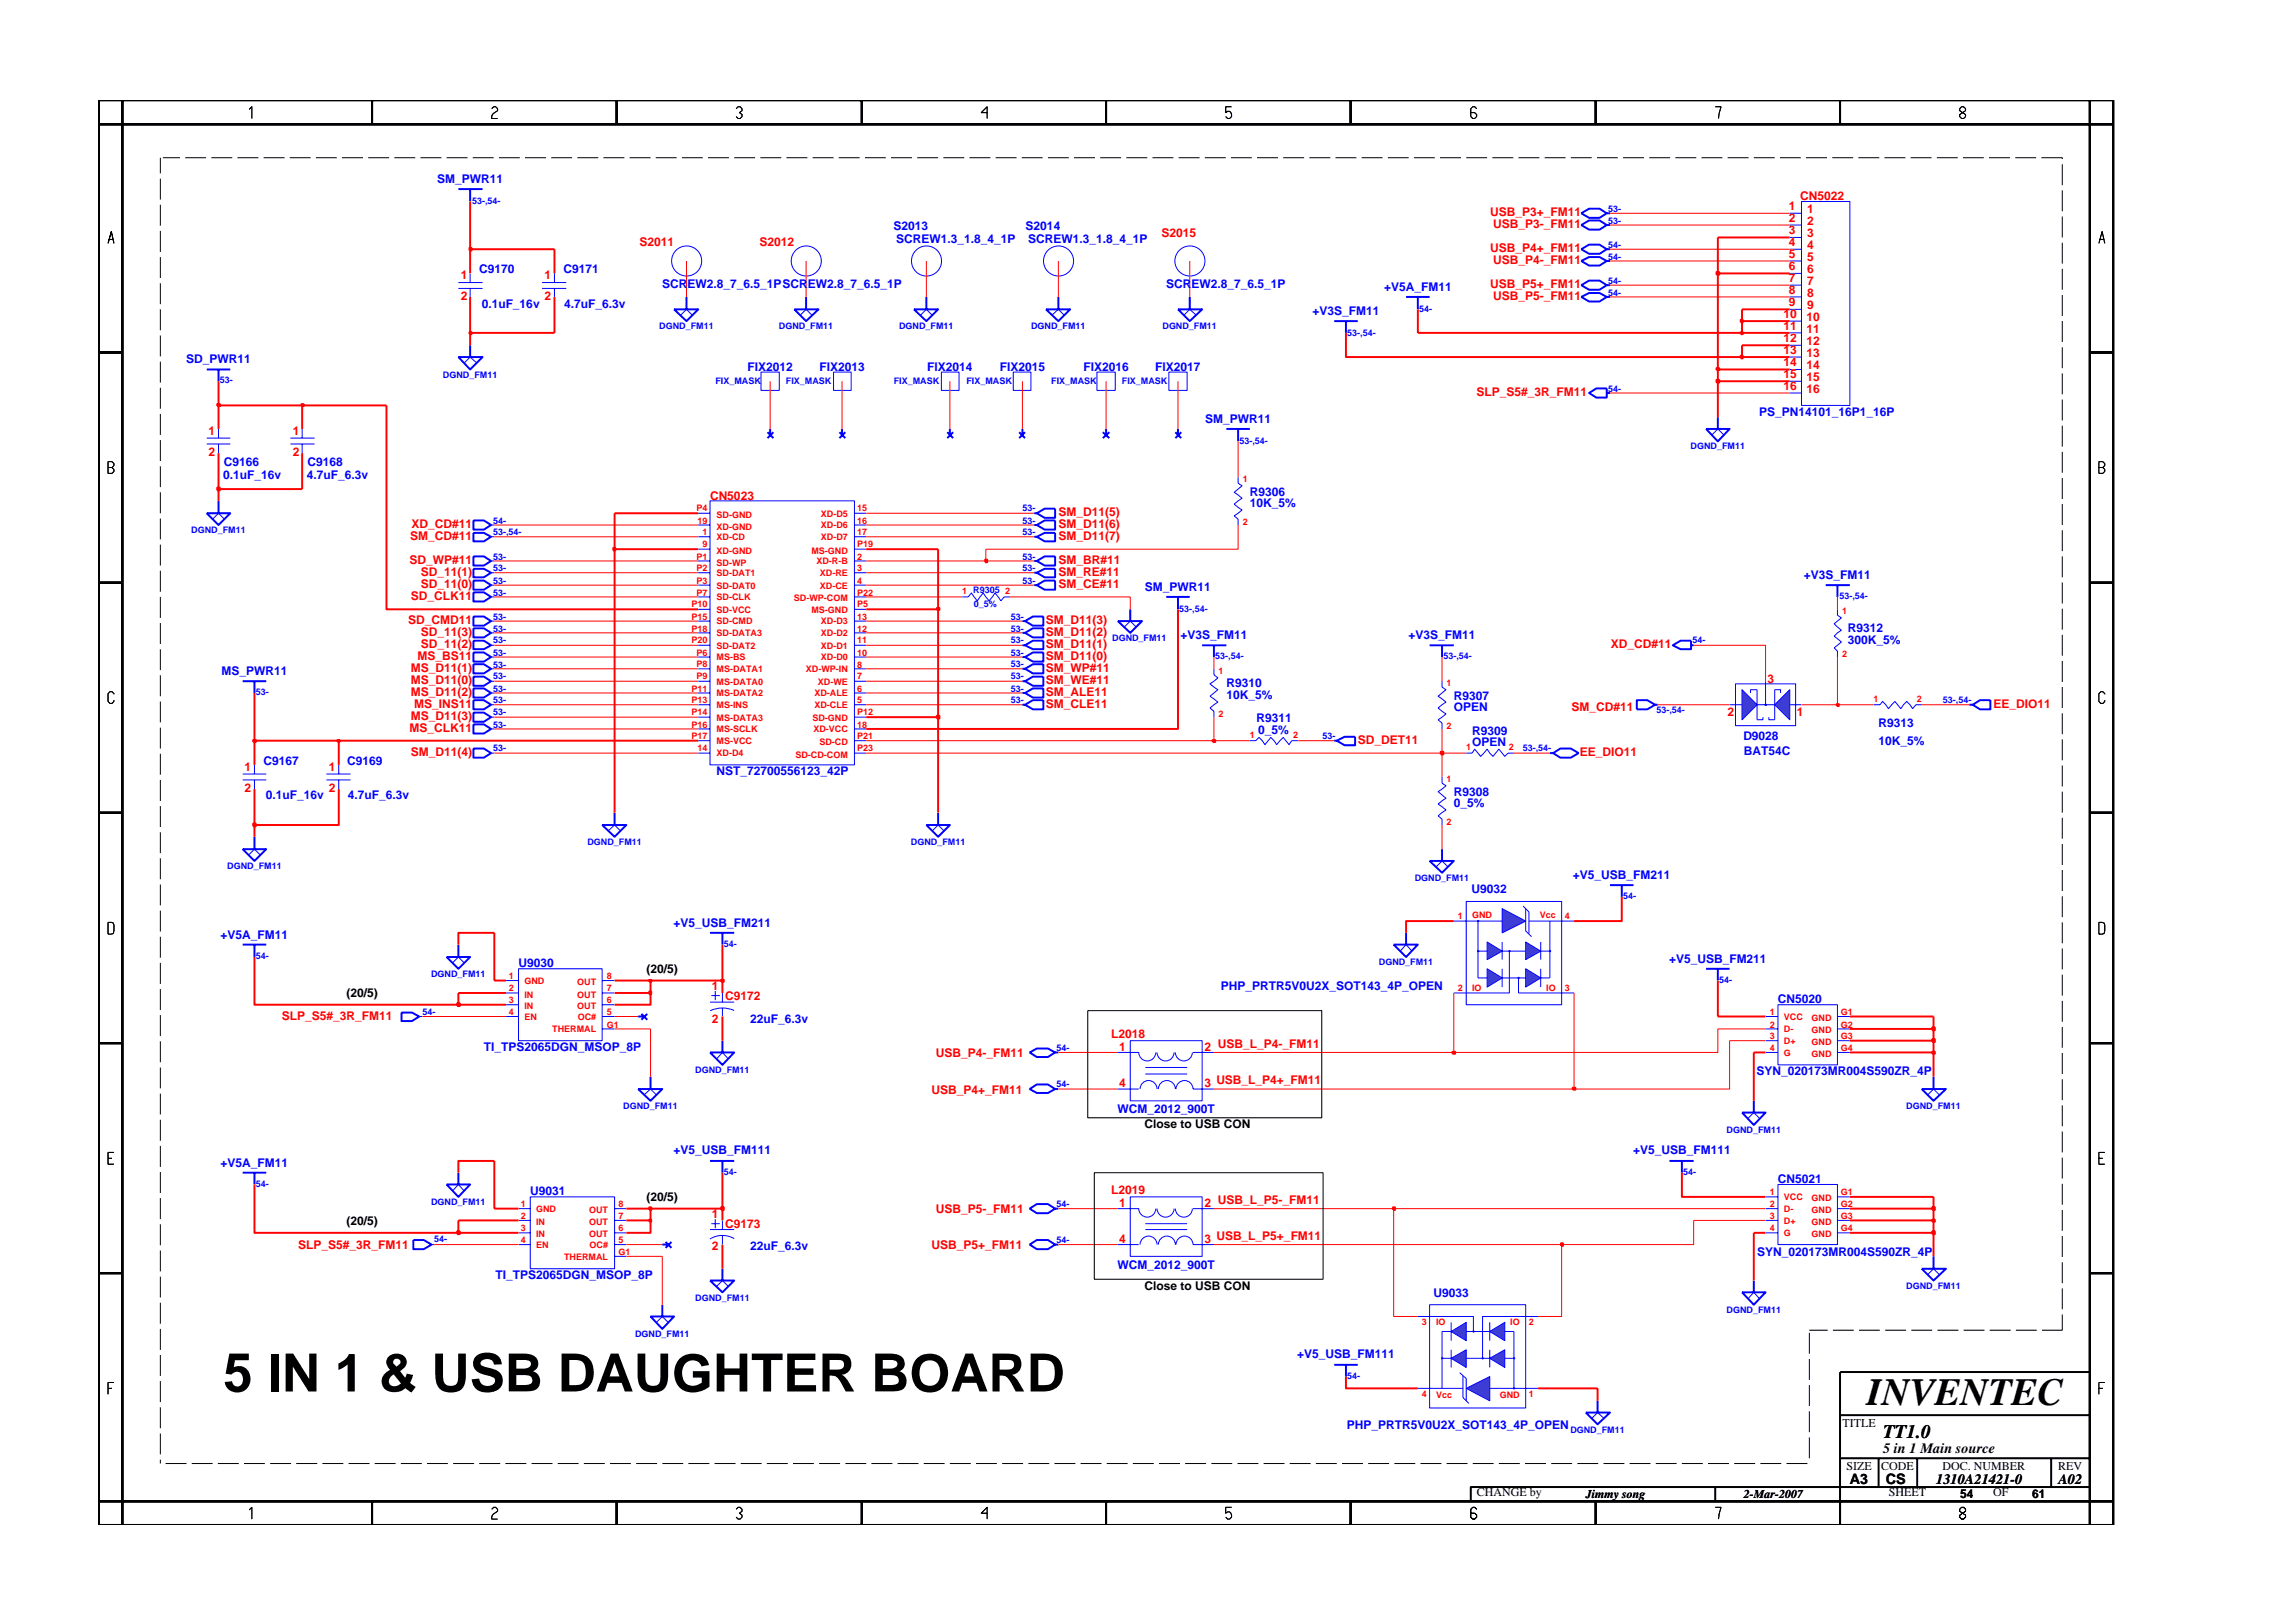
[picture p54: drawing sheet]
<svg xmlns="http://www.w3.org/2000/svg" width="297mm" height="210mm" viewBox="0 0 297 210" stroke-linecap="round" stroke-linejoin="round" font-family="sans-serif">
<defs><g id="words">
<text font-size="6.8" x="28.9" y="180.3">5 IN 1 &amp; USB DAUGHTER BOARD</text>
<text font-size="5" x="241.8" y="182">INVENTEC</text>
<text font-size="2.5" x="244" y="186.3">TT1.0</text>
<g font-size="1.9">
<text x="244" y="188.2">5 in 1 Main source</text>
<text x="239.6" y="192.2">A3</text>
<text x="244.3" y="192.3">CS</text>
<text x="250.8" y="192.2">1310A21421-0</text>
<text x="266.6" y="192.2">A02</text>
</g>
<g font-size="1.6" fill="#00f">
<text x="56.6" y="23.7">SM_PWR11</text>
<text x="115.8" y="29.8">S2013</text>
<text x="132.9" y="29.8">S2014</text>
<text x="62.1" y="35.4">C9170</text>
<text x="73" y="35.4">C9171</text>
<text x="116.1" y="31.4">SCREW1.3_1.8_4_1P</text>
<text x="133.2" y="31.4">SCREW1.3_1.8_4_1P</text>
<text x="62.4" y="39.9">0.1uF_16v</text>
<text x="73.1" y="39.9">4.7uF_6.3v</text>
<text x="85.8" y="37.4">SCREW2.8_7_6.5_1PSCREW2.8_7_6.5_1P</text>
<text x="151.1" y="37.4">SCREW2.8_7_6.5_1P</text>
<text x="170" y="40.8">+V3S_FM11</text>
<text x="179.3" y="37.7">+V5A_FM11</text>
<text x="24.1" y="47">SD_PWR11</text>
<text x="96.8" y="48">FIX2012</text>
<text x="106.1" y="48">FIX2013</text>
<text x="120.1" y="48">FIX2014</text>
<text x="129.5" y="48">FIX2015</text>
<text x="140.3" y="48">FIX2016</text>
<text x="149.7" y="48">FIX2017</text>
<text x="227.9" y="53.9">PS_PN14101_16P1_16P</text>
<text x="156.1" y="54.8">SM_PWR11</text>
<text x="28.9" y="62">0.1uF_16v</text>
<text x="29" y="60.4">C9166</text>
<text x="39.7" y="62">4.7uF_6.3v</text>
<text x="39.8" y="60.3">C9168</text>
<text x="161.9" y="65.7">10K_5%</text>
<text x="161.9" y="64.2">R9306</text>
<text x="148.3" y="76.6">SM_PWR11</text>
<text x="233.7" y="75">+V3S_FM11</text>
<text x="152.9" y="82.7">+V3S_FM11</text>
<text x="182.5" y="82.7">+V3S_FM11</text>
<text x="239.4" y="83.4">300K_5%</text>
<text x="239.4" y="81.9">R9312</text>
<text x="28.7" y="87.4">MS_PWR11</text>
<text x="158.9" y="89">R9310</text>
<text x="158.9" y="90.5">10K_5%</text>
<text x="162.8" y="93.6">R9311</text>
<text x="163" y="95.1">0_5%</text>
<text x="188.3" y="92.1">OPEN</text>
<text x="188.3" y="90.6">R9307</text>
<text x="190.7" y="95.2">R9309</text>
<text x="225.8" y="95.8">D9028</text>
<text x="243.4" y="94.2">R9313</text>
<text x="34.1" y="99.1">C9167</text>
<text x="45" y="99.1">C9169</text>
<text x="92.8" y="100.4">NST_72700556123_42P</text>
<text x="190.7" y="96.6">OPEN</text>
<text x="225.9" y="97.8">BAT54C</text>
<text x="243.3" y="96.5">10K_5%</text>
<text x="34.5" y="103.6">0.1uF_16v</text>
<text x="45.1" y="103.6">4.7uF_6.3v</text>
<text x="188.3" y="103.1">R9308</text>
<text x="188.3" y="104.5">0_5%</text>
<text x="203.8" y="113.8">+V5_USB_FM211</text>
<text x="190.6" y="115.7">U9032</text>
<text x="28.6" y="121.6">+V5A_FM11</text>
<text x="67.2" y="125.3">U9030</text>
<text x="87.3" y="120.1">+V5_USB_FM211</text>
<text x="216.2" y="124.7">+V5_USB_FM211</text>
<text x="158.1" y="128.2">PHP_PRTR5V0U2X_SOT143_4P_OPEN</text>
<text x="230.3" y="130">CN5020</text>
<text x="62.7" y="136.2">TI_TPS2065DGN_MSOP_8P</text>
<text x="97.2" y="132.5">22uF_6.3v</text>
<text x="227.5" y="139.3">SYN_020173MR004S590ZR_4P</text>
<text x="87.3" y="149.6">+V5_USB_FM111</text>
<text x="144.8" y="144.1">WCM_2012_900T</text>
<text x="211.6" y="149.5">+V5_USB_FM111</text>
<text x="28.6" y="151.2">+V5A_FM11</text>
<text x="68.7" y="154.8">U9031</text>
<text x="230.3" y="153.3">CN5021</text>
<text x="97.2" y="162">22uF_6.3v</text>
<text x="64.2" y="165.7">TI_TPS2065DGN_MSOP_8P</text>
<text x="144.8" y="164.4">WCM_2012_900T</text>
<text x="185.7" y="168">U9033</text>
<text x="227.6" y="162.7">SYN_020173MR004S590ZR_4P</text>
<text x="168" y="176">+V5_USB_FM111</text>
<text x="174.5" y="185.2">PHP_PRTR5V0U2X_SOT143_4P_OPEN</text>
</g>
<g font-size="1.6" fill="#f00">
<text x="193.1" y="28">USB_P3+_FM11</text>
<text x="193.4" y="29.6">USB_P3-_FM11</text>
<text x="231.7" y="28.8">2</text>
<text x="231.7" y="27.3">1</text>
<text x="233.2" y="25.9">CN5022</text>
<text x="234.1" y="29.2">2</text>
<text x="234.1" y="27.6">1</text>
<text x="82.8" y="31.9">S2011</text>
<text x="98.4" y="31.9">S2012</text>
<text x="150.5" y="30.8">S2015</text>
<text x="193.1" y="32.7">USB_P4+_FM11</text>
<text x="193.4" y="34.2">USB_P4-_FM11</text>
<text x="231.7" y="31.9">4</text>
<text x="231.7" y="33.4">5</text>
<text x="231.7" y="35">6</text>
<text x="231.7" y="30.3">3</text>
<text x="234.1" y="33.8">5</text>
<text x="234.1" y="35.4">6</text>
<text x="234.1" y="30.8">3</text>
<text x="234.1" y="32.3">4</text>
<text x="59.7" y="36.2">1</text>
<text x="59.7" y="38.9">2</text>
<text x="70.5" y="36.2">1</text>
<text x="70.5" y="38.9">2</text>
<text x="193.1" y="37.4">USB_P5+_FM11</text>
<text x="193.4" y="38.9">USB_P5-_FM11</text>
<text x="231" y="41.2">10</text>
<text x="231.7" y="36.6">7</text>
<text x="231.7" y="38.1">8</text>
<text x="231.7" y="39.6">9</text>
<text x="234" y="41.6">10</text>
<text x="234.1" y="36.9">7</text>
<text x="234.1" y="38.5">8</text>
<text x="234.1" y="40.1">9</text>
<text x="231" y="42.8">11</text>
<text x="231" y="44.3">12</text>
<text x="231" y="45.9">13</text>
<text x="231" y="47.4">14</text>
<text x="234" y="43.1">11</text>
<text x="234" y="44.7">12</text>
<text x="234" y="46.3">13</text>
<text x="234" y="47.9">14</text>
<text x="191.3" y="51.3">SLP_S5#_3R_FM11</text>
<text x="231" y="49">15</text>
<text x="231" y="50.6">16</text>
<text x="234" y="49.4">15</text>
<text x="234" y="50.9">16</text>
<text x="27" y="59.1">2</text>
<text x="27" y="56.3">1</text>
<text x="37.9" y="56.3">1</text>
<text x="37.9" y="59.1">2</text>
<text x="92" y="64.7">CN5023</text>
<text x="53.1" y="70">SM_CD#11</text>
<text x="53.3" y="68.4">XD_CD#11</text>
<text x="137.1" y="70">SM_D11(7)</text>
<text x="137.1" y="66.8">SM_D11(5)</text>
<text x="137.1" y="68.4">SM_D11(6)</text>
<text x="53" y="73.1">SD_WP#11</text>
<text x="53.2" y="77.7">SD_CLK11</text>
<text x="54.5" y="76.2">SD_11(0)</text>
<text x="54.5" y="74.6">SD_11(1)</text>
<text x="137.1" y="73.1">SM_BR#11</text>
<text x="137.1" y="74.6">SM_RE#11</text>
<text x="137.1" y="76.2">SM_CE#11</text>
<text x="52.9" y="80.9">SD_CMD11</text>
<text x="54.5" y="83.9">SD_11(2)</text>
<text x="54.5" y="82.4">SD_11(3)</text>
<text x="135.5" y="83.9">SM_D11(1)</text>
<text x="135.5" y="82.4">SM_D11(2)</text>
<text x="135.5" y="80.9">SM_D11(3)</text>
<text x="208.7" y="83.9">XD_CD#11</text>
<text x="53.2" y="88.6">MS_D11(0)</text>
<text x="53.2" y="87.1">MS_D11(1)</text>
<text x="54.1" y="85.5">MS_BS11</text>
<text x="135.5" y="88.6">SM_WE#11</text>
<text x="135.5" y="87.1">SM_WP#11</text>
<text x="135.5" y="85.5">SM_D11(0)</text>
<text x="228.9" y="88.5">3</text>
<text x="53" y="94.8">MS_CLK11</text>
<text x="53.2" y="90.2">MS_D11(2)</text>
<text x="53.2" y="93.2">MS_D11(3)</text>
<text x="53.6" y="91.7">MS_INS11</text>
<text x="135.5" y="90.2">SM_ALE11</text>
<text x="135.5" y="91.7">SM_CLE11</text>
<text x="203.6" y="92.1">SM_CD#11</text>
<text x="223.8" y="92.7">2</text>
<text x="232.8" y="92.7">1</text>
<text x="258.3" y="91.7">EE_DIO11</text>
<text x="31.7" y="99.9">1</text>
<text x="42.6" y="99.9">1</text>
<text x="53.2" y="97.9">SM_D11(4)</text>
<text x="175.9" y="96.4">SD_DET11</text>
<text x="204.7" y="97.9">EE_DIO11</text>
<text x="31.7" y="102.6">2</text>
<text x="42.6" y="102.6">2</text>
<text x="92.2" y="128.2">1</text>
<text x="93.9" y="129.6">C9172</text>
<text x="36.5" y="132.1">SLP_S5#_3R_FM11</text>
<text x="92.2" y="132.5">2</text>
<text x="121.2" y="136.9">USB_P4-_FM11</text>
<text x="144" y="134.5">L2018</text>
<text x="145" y="136.2">1</text>
<text x="156.1" y="136.2">2</text>
<text x="157.8" y="135.7">USB_L_P4-_FM11</text>
<text x="120.7" y="141.7">USB_P4+_FM11</text>
<text x="145" y="140.8">4</text>
<text x="156.1" y="140.8">3</text>
<text x="157.6" y="140.4">USB_L_P4+_FM11</text>
<text x="144" y="154.6">L2019</text>
<text x="157.8" y="156">USB_L_P5-_FM11</text>
<text x="38.6" y="161.8">SLP_S5#_3R_FM11</text>
<text x="92.2" y="157.8">1</text>
<text x="92.2" y="162">2</text>
<text x="93.9" y="159.1">C9173</text>
<text x="120.7" y="161.8">USB_P5+_FM11</text>
<text x="121.2" y="157.2">USB_P5-_FM11</text>
<text x="145" y="156.4">1</text>
<text x="145" y="161.1">4</text>
<text x="156.1" y="156.4">2</text>
<text x="156.1" y="161.1">3</text>
<text x="157.6" y="160.6">USB_L_P5+_FM11</text>
</g>
<g font-size="1.6">
<text x="44.9" y="129.2">(20/5)</text>
<text x="83.8" y="126.1">(20/5)</text>
<text x="148.3" y="146.2">Close to USB CON</text>
<text x="83.8" y="155.6">(20/5)</text>
<text x="44.9" y="158.7">(20/5)</text>
<text x="148.3" y="167.1">Close to USB CON</text>
<text x="238.7" y="184.8">TITLE</text>
<text x="239.2" y="190.4">SIZE</text>
<text x="243.7" y="190.4">CODE</text>
<text x="251.6" y="190.4">DOC. NUMBER</text>
<text x="266.6" y="190.4">REV</text>
<text x="191.3" y="193.9">CHANGE by</text>
<text x="205.4" y="194.1">Jimmy song</text>
<text x="225.9" y="194.1">2-Mar-2007</text>
<text x="244.7" y="193.9">SHEET</text>
<text x="253.9" y="194.1">54</text>
<text x="258.2" y="193.9">OF</text>
<text x="263.3" y="194.1">61</text>
</g>
<g font-size="1.2" fill="#00f">
<text x="61.2" y="26.4">53-,54-</text>
<text x="208.3" y="29">53-</text>
<text x="208.3" y="27.5">53-</text>
<text x="208.3" y="32.1">54-</text>
<text x="208.3" y="33.6">54-</text>
<text x="183.8" y="40.4">54-</text>
<text x="208.3" y="36.8">54-</text>
<text x="208.3" y="38.3">54-</text>
<text x="85.4" y="42.6">DGND_FM11</text>
<text x="100.9" y="42.6">DGND_FM11</text>
<text x="116.5" y="42.6">DGND_FM11</text>
<text x="133.6" y="42.6">DGND_FM11</text>
<text x="150.6" y="42.6">DGND_FM11</text>
<text x="174.5" y="43.5">53-,54-</text>
<text x="28.5" y="49.7">53-</text>
<text x="57.4" y="48.9">DGND_FM11</text>
<text x="92.7" y="49.7">FIX_MASK</text>
<text x="101.8" y="49.7">FIX_MASK</text>
<text x="115.8" y="49.7">FIX_MASK</text>
<text x="125.2" y="49.7">FIX_MASK</text>
<text x="136.2" y="49.7">FIX_MASK</text>
<text x="145.3" y="49.7">FIX_MASK</text>
<text x="208.3" y="50.7">54-</text>
<text x="160.6" y="57.5">53-,54-</text>
<text x="219" y="58.2">DGND_FM11</text>
<text x="24.8" y="69.1">DGND_FM11</text>
<text x="63.9" y="67.8">54-</text>
<text x="63.9" y="69.4">53-,54-</text>
<text x="132.5" y="67.8">53-</text>
<text x="132.5" y="69.4">53-</text>
<text x="132.5" y="66.2">53-</text>
<text x="63.9" y="74">53-</text>
<text x="63.9" y="77.2">53-</text>
<text x="63.9" y="72.5">53-</text>
<text x="63.9" y="75.6">53-</text>
<text x="132.5" y="75.6">53-</text>
<text x="132.5" y="74">53-</text>
<text x="132.5" y="72.5">53-</text>
<text x="238.3" y="77.6">53-,54-</text>
<text x="63.9" y="81.8">53-</text>
<text x="63.9" y="80.3">53-</text>
<text x="63.9" y="83.3">53-</text>
<text x="126.1" y="78.6">0_5%</text>
<text x="130.9" y="83.3">53-</text>
<text x="130.9" y="81.8">53-</text>
<text x="130.9" y="80.3">53-</text>
<text x="144.1" y="83">DGND_FM11</text>
<text x="152.8" y="79.2">53-,54-</text>
<text x="219.2" y="83.3">54-</text>
<text x="63.9" y="84.9">53-</text>
<text x="63.9" y="88">53-</text>
<text x="63.9" y="89.6">53-</text>
<text x="63.9" y="86.5">53-</text>
<text x="130.9" y="84.9">53-</text>
<text x="130.9" y="88">53-</text>
<text x="130.9" y="89.6">53-</text>
<text x="130.9" y="86.5">53-</text>
<text x="157.4" y="85.4">53-,54-</text>
<text x="187" y="85.4">53-,54-</text>
<text x="33.1" y="90.1">53-</text>
<text x="63.9" y="91.1">53-</text>
<text x="63.9" y="92.7">53-</text>
<text x="63.9" y="94.3">53-</text>
<text x="130.9" y="91.1">53-</text>
<text x="171.3" y="95.8">53-</text>
<text x="214.6" y="92.4">53-,54-</text>
<text x="251.7" y="91.1">53-,54-</text>
<text x="63.9" y="97.3">53-</text>
<text x="197.3" y="97.3">53-,54-</text>
<text x="29.4" y="112.6">DGND_FM11</text>
<text x="76.1" y="109.4">DGND_FM11</text>
<text x="118" y="109.4">DGND_FM11</text>
<text x="183.3" y="114.2">DGND_FM11</text>
<text x="210.3" y="116.5">54-</text>
<text x="33.1" y="124.3">54-</text>
<text x="93.8" y="122.7">54-</text>
<text x="178.6" y="125">DGND_FM11</text>
<text x="54.7" y="131.5">54-</text>
<text x="55.9" y="126.6">DGND_FM11</text>
<text x="222.7" y="127.4">54-</text>
<text x="136.9" y="136.2">54-</text>
<text x="80.7" y="143.7">DGND_FM11</text>
<text x="90.1" y="139">DGND_FM11</text>
<text x="136.8" y="140.8">54-</text>
<text x="246.9" y="143.7">DGND_FM11</text>
<text x="223.7" y="146.8">DGND_FM11</text>
<text x="33.1" y="153.7">54-</text>
<text x="93.8" y="152.2">54-</text>
<text x="218" y="152.2">54-</text>
<text x="55.9" y="156.1">DGND_FM11</text>
<text x="56.2" y="160.9">54-</text>
<text x="136.8" y="156.4">54-</text>
<text x="136.8" y="161.1">54-</text>
<text x="246.9" y="166.9">DGND_FM11</text>
<text x="82.3" y="173.2">DGND_FM11</text>
<text x="90.1" y="168.5">DGND_FM11</text>
<text x="223.7" y="170.1">DGND_FM11</text>
<text x="174.5" y="178.6">54-</text>
<text x="203.4" y="185.6">DGND_FM11</text>
</g>
<g font-size="1.2" fill="#f00">
<text x="161" y="62.5">1</text>
<text x="90.2" y="66.2">P4</text>
<text x="90.3" y="67.8">19</text>
<text x="91" y="69.4">1</text>
<text x="91" y="70.9">9</text>
<text x="92.8" y="67.1">SD-GND</text>
<text x="92.8" y="70">XD-CD</text>
<text x="92.8" y="68.6">XD-GND</text>
<text x="92.8" y="71.7">XD-GND</text>
<text x="105.1" y="71.7">MS-GND</text>
<text x="106.3" y="66.9">XD-D5</text>
<text x="106.3" y="68.5">XD-D6</text>
<text x="106.3" y="70">XD-D7</text>
<text x="111" y="70.9">P19</text>
<text x="111" y="66.2">15</text>
<text x="111" y="67.8">16</text>
<text x="111" y="69.4">17</text>
<text x="161" y="68">2</text>
<text x="90.2" y="72.5">P1</text>
<text x="90.2" y="77.2">P7</text>
<text x="90.2" y="75.6">P3</text>
<text x="90.2" y="74">P2</text>
<text x="92.8" y="73.3">SD-WP</text>
<text x="92.8" y="77.8">SD-CLK</text>
<text x="92.8" y="76.2">SD-DAT0</text>
<text x="92.8" y="74.6">SD-DAT1</text>
<text x="102.9" y="77.9">SD-WP-COM</text>
<text x="105.8" y="73.1">XD-R-B</text>
<text x="106.2" y="76.2">XD-CE</text>
<text x="106.2" y="74.6">XD-RE</text>
<text x="111" y="77.2">P22</text>
<text x="111" y="75.6">4</text>
<text x="111" y="72.5">2</text>
<text x="111" y="74">3</text>
<text x="124.7" y="77">1 R9305</text>
<text x="130.2" y="77">2</text>
<text x="89.6" y="78.7">P10</text>
<text x="89.6" y="80.3">P15</text>
<text x="89.6" y="83.3">P20</text>
<text x="89.6" y="81.8">P18</text>
<text x="92.8" y="79.4">SD-VCC</text>
<text x="92.8" y="80.9">SD-CMD</text>
<text x="92.8" y="82.4">SD-DATA3</text>
<text x="105.1" y="79.4">MS-GND</text>
<text x="106.3" y="82.4">XD-D2</text>
<text x="106.3" y="80.9">XD-D3</text>
<text x="111" y="83.3">11</text>
<text x="111" y="81.8">12</text>
<text x="111" y="80.3">13</text>
<text x="111" y="78.7">P5</text>
<text x="238.6" y="79.6">1</text>
<text x="89.6" y="89.6">P11</text>
<text x="90.2" y="84.9">P6</text>
<text x="90.2" y="88">P9</text>
<text x="90.2" y="86.5">P8</text>
<text x="92.8" y="84">SD-DAT2</text>
<text x="92.8" y="85.6">MS-BS</text>
<text x="92.8" y="88.7">MS-DATA0</text>
<text x="92.8" y="87.1">MS-DATA1</text>
<text x="104.4" y="87.1">XD-WP-IN</text>
<text x="106" y="88.7">XD-WE</text>
<text x="106.3" y="85.6">XD-D0</text>
<text x="106.3" y="84">XD-D1</text>
<text x="111" y="89.6">6</text>
<text x="111" y="84.9">10</text>
<text x="111" y="88">7</text>
<text x="111" y="86.5">8</text>
<text x="157.8" y="87.3">1</text>
<text x="187.4" y="88.9">1</text>
<text x="238.6" y="85.1">2</text>
<text x="89.6" y="91.1">P13</text>
<text x="89.6" y="94.3">P16</text>
<text x="89.6" y="95.8">P17</text>
<text x="89.6" y="92.7">P14</text>
<text x="92.8" y="94.9">MS-SCLK</text>
<text x="92.8" y="90.2">MS-DATA2</text>
<text x="92.8" y="93.3">MS-DATA3</text>
<text x="92.8" y="91.7">MS-INS</text>
<text x="105.2" y="93.3">SD-GND</text>
<text x="105.4" y="94.9">XD-VCC</text>
<text x="105.5" y="90.2">XD-ALE</text>
<text x="105.5" y="91.7">XD-CLE</text>
<text x="111" y="95.8">P21</text>
<text x="111" y="92.7">P12</text>
<text x="111" y="91.1">5</text>
<text x="111" y="94.3">18</text>
<text x="157.8" y="92.9">2</text>
<text x="161.9" y="95.6">1</text>
<text x="167.5" y="95.6">2</text>
<text x="187.4" y="94.4">2</text>
<text x="242.7" y="91">1</text>
<text x="248.3" y="91">2</text>
<text x="90.3" y="97.3">14</text>
<text x="92.8" y="96.4">MS-VCC</text>
<text x="92.8" y="98">XD-D4</text>
<text x="103" y="98.2">SD-CD-COM</text>
<text x="106.2" y="96.5">SD-CD</text>
<text x="111" y="97.3">P23</text>
<text x="187.4" y="101.3">1</text>
<text x="189.9" y="97.1">1</text>
<text x="195.5" y="97.1">2</text>
<text x="187.4" y="106.9">2</text>
<text x="188.9" y="119.1">1</text>
<text x="190.7" y="118.9">GND</text>
<text x="199.5" y="118.9">Vcc</text>
<text x="202.7" y="119.1">4</text>
<text x="65.9" y="128.4">2</text>
<text x="65.9" y="130">3</text>
<text x="65.9" y="131.5">4</text>
<text x="65.9" y="126.9">1</text>
<text x="67.9" y="129.2">IN</text>
<text x="67.9" y="130.8">IN</text>
<text x="67.9" y="127.5">GND</text>
<text x="74.8" y="130.8">OUT</text>
<text x="74.8" y="129.2">OUT</text>
<text x="74.8" y="127.6">OUT</text>
<text x="78.6" y="130">6</text>
<text x="78.6" y="128.4">7</text>
<text x="78.6" y="126.9">8</text>
<text x="78.6" y="131.5">5</text>
<text x="188.9" y="128.4">2</text>
<text x="190.7" y="128.4">IO</text>
<text x="200.3" y="128.4">IO</text>
<text x="202.7" y="128.4">3</text>
<text x="229.2" y="131.5">1</text>
<text x="238.4" y="131.5">G1</text>
<text x="67.9" y="132.1">EN</text>
<text x="71.5" y="133.7">THERMAL</text>
<text x="74.8" y="132.1">OC#</text>
<text x="78.6" y="133.1">G1</text>
<text x="229.2" y="134.6">3</text>
<text x="229.2" y="133.1">2</text>
<text x="229.2" y="136.2">4</text>
<text x="231.1" y="132.1">VCC</text>
<text x="231.1" y="135.3">D+</text>
<text x="231.1" y="133.7">D-</text>
<text x="231.1" y="136.8">G</text>
<text x="234.7" y="132.3">GND</text>
<text x="234.7" y="133.9">GND</text>
<text x="234.7" y="135.4">GND</text>
<text x="234.7" y="136.9">GND</text>
<text x="238.4" y="133.1">G2</text>
<text x="238.4" y="134.6">G3</text>
<text x="238.4" y="136.2">G4</text>
<text x="229.3" y="154.8">1</text>
<text x="231.1" y="155.5">VCC</text>
<text x="234.7" y="155.6">GND</text>
<text x="238.4" y="154.8">G1</text>
<text x="67.5" y="157.9">2</text>
<text x="67.5" y="159.5">3</text>
<text x="67.5" y="161.1">4</text>
<text x="67.5" y="156.4">1</text>
<text x="69.5" y="158.7">IN</text>
<text x="69.5" y="160.3">IN</text>
<text x="69.5" y="161.7">EN</text>
<text x="69.5" y="157">GND</text>
<text x="76.3" y="160.3">OUT</text>
<text x="76.3" y="158.7">OUT</text>
<text x="76.3" y="157.2">OUT</text>
<text x="76.4" y="161.7">OC#</text>
<text x="80.1" y="159.5">6</text>
<text x="80.1" y="157.9">7</text>
<text x="80.1" y="156.4">8</text>
<text x="80.1" y="161.1">5</text>
<text x="229.3" y="157.9">3</text>
<text x="229.3" y="156.4">2</text>
<text x="229.3" y="159.5">4</text>
<text x="231.1" y="158.5">D+</text>
<text x="231.1" y="157">D-</text>
<text x="231.1" y="160.1">G</text>
<text x="234.7" y="157.2">GND</text>
<text x="234.7" y="158.7">GND</text>
<text x="234.7" y="160.3">GND</text>
<text x="238.4" y="156.4">G2</text>
<text x="238.4" y="157.9">G3</text>
<text x="238.4" y="159.5">G4</text>
<text x="73.1" y="163.2">THERMAL</text>
<text x="80.1" y="162.6">G1</text>
<text x="184.2" y="171.6">3</text>
<text x="186" y="171.6">IO</text>
<text x="195.6" y="171.6">IO</text>
<text x="198.1" y="171.6">2</text>
<text x="184.2" y="181">4</text>
<text x="186" y="181.1">Vcc</text>
<text x="194.3" y="181.1">GND</text>
<text x="198.1" y="181">1</text>
</g>
</g></defs>
<g fill="none" stroke="#00f" stroke-width=".25">
<path d="M88.9 38.5v1.6M120 38.5v1.6M137.1 38.5v1.6M154.1 38.5v1.6M204.8 29.2l1.1-.6h1.3l.9 .6-.9 .5h-1.3zM204.8 33.8l1.1-.5h1.3l.9 .5-.9 .6h-1.3zM204.8 27.6l1.1-.6h1.3l.9 .6-.9 .6h-1.3zM208.1 29.2h.5M208.1 33.8h.5M208.1 27.6h.5M59.4 46.3h3.1l-1.6 1.6zM60.9 44.7v1.6"/>
<path d="M87.3 40.1h3.2l-1.6 1.5zM118.4 40.1h3.1l-1.5 1.5zM132 56l.8 .8M132.4 55.6v.7M132.8 56l-.8 .8M135.5 40.1h3.1l-1.5 1.5zM152.6 40.1h3.1l-1.6 1.5zM205.9 50.9l.9-.6h1.3v1.2h-1.3zM208.1 50.9h.5M61.3 75.2h1.4l.9 .6-.9 .6h-1.4zM61.3 72.1h1.4l.9 .6-.9 .6h-1.4zM61.3 79.9h1.4l.9 .6-.9 .6h-1.4z"/>
<path d="M61.3 67.4h1.4l.9 .6-.9 .6h-1.4zM134 75.8h.3M134 74.2h.3M134 68h.3M134.3 75.8l1-.6h1.4v1.2h-1.4zM134.3 74.2l1-.5h1.4v1.1h-1.4zM134.3 68l1-.6h1.4v1.2h-1.4zM146.4 78.9v1.6M151.1 77.3h3M152.6 77.3v1.6M61.3 97h1.4l.9 .6-.9 .6h-1.4zM61.3 83h1.4l.9 .6-.9 .5h-1.4z"/>
<path d="M132.4 85.1h.4M132.4 91.3h.4M132.8 85.1l1-.6h1.4v1.2h-1.4zM132.8 91.3l1-.6h1.4v1.2h-1.4zM144.8 80.5h3.1l-1.5 1.5zM155.7 83.6h3.2M157.3 83.6v1.5M172.8 96h.4M173.2 96l1-.6h1.3v1.1h-1.3zM185.2 83.6h3.1M186.8 83.6v1.5M200.8 97.6h.4"/>
<path d="M201.2 97.6l.9-.6h1.4l1 .6-1 .6h-1.4zM212 90.7h1.4l1 .6-1 .6h-1.4zM214.4 91.3h.3M216.7 83.6l1-.6h1.4v1.1h-1.4zM219.1 83.6h.3M255.1 91.3h.5M255.6 91.3l.9-.6h1.3v1.2h-1.3zM185.2 111.5h3.1l-1.5 1.6zM186.8 110v1.5M31.4 122.4h3.1M33 122.4v1.6M57.9 124h3l-1.5 1.5z"/>
<path d="M59.4 122.4v1.6M84.3 139.5v1.6M180.5 122.4h3.2l-1.6 1.6zM182.1 120.8v1.6M250.5 139.5v1.6M57.9 153.4h3l-1.5 1.7zM59.4 151.9v1.5M82.7 141.1h3.1l-1.5 1.5zM248.9 141.1h3.2l-1.6 1.5zM53.5 160.6h1.4l1 .6-1 .6h-1.4zM85.8 161.2h.8M86.2 160.9l.8 .8"/>
<path d="M87 160.9l-.8 .8M92 165.9h3.1l-1.5 1.5zM93.6 164.4v1.5M248.9 164.4h3.2l-1.6 1.5zM250.5 162.8v1.6M205.4 183h3.2l-1.6 1.5zM207 181.5v1.5"/>
</g>
<g fill="none" stroke="#00f" stroke-width=".13">
<path d="M59.4 36.6h3.1M59.4 37.4h3.1M60.9 35.4v1.2M60.9 37.4v1.1M70.2 36.6h3.1M70.2 37.4h3.1M71.8 35.4v1.2M71.8 37.4v1.1M37.6 56.8h3.2M37.6 57.5h3.2M39.1 55.6v1.2M39.1 57.5v1.2"/>
<path d="M60.1 47l.8-.7 .9 .7M88.2 40.8l.7-.7 .8 .7M119.2 40.8l.8-.7 .8 .7M121.9 48.2h2.3v2.4h-2.3zM136.3 40.8l.8-.7 .8 .7M142.1 48.2h2.4v2.4h-2.4zM153.4 40.8l.7-.7 .9 .7M63.6 75.8h.4M63.6 68h.4M63.6 72.7h.4M90.5 77.3h1.5M90.5 66.5h1.5"/>
<path d="M90.5 69.5h1.5M90.5 74.2h1.5M90.5 75.8h1.5M90.5 78.9h1.5M90.5 68h1.5M90.5 72.7h1.5M90.5 71.1h1.5M92 64.9h18.7v34.2h-18.7zM110.7 77.3h1.5M110.7 66.5h1.5M110.7 69.5h1.5M110.7 74.2h1.5"/>
<path d="M110.7 75.8h1.5M110.7 78.9h1.5M110.7 68h1.5M110.7 72.7h1.5M110.7 71.1h1.5M124.7 77.3h.7l.4-.5 .8 1 .8-1 .7 1 .8-1 .8 1 .4-.5h.7M160.4 61.8v.8l.5 .3-1 .9 1 .7-1 .8 1 .8-1 .7 .5 .5v.7M238 78.9v.8l.5 .3-.9 .8 .9 .8-.9 .8 .9 .8-.9 .7 .4 .5v.7M63.6 97.6h.4M63.6 83.6h.4M63.6 80.5h.4M90.5 97.6h1.5"/>
<path d="M90.5 82h1.5M90.5 83.6h1.5M90.5 85.1h1.5M90.5 86.6h1.5M90.5 88.3h1.5M90.5 89.8h1.5M90.5 91.3h1.5M90.5 92.9h1.5M90.5 94.4h1.5M90.5 96h1.5M90.5 80.5h1.5M110.7 97.6h1.5"/>
<path d="M110.7 82h1.5M110.7 83.6h1.5M110.7 85.1h1.5M110.7 86.6h1.5M110.7 88.3h1.5M110.7 89.8h1.5M110.7 91.3h1.5M110.7 92.9h1.5M110.7 94.4h1.5M110.7 96h1.5M110.7 80.5h1.5M145.7 81.2l.7-.7 .8 .7"/>
<path d="M157.3 86.6v.8l.5 .4-1.1 .8 1.1 .8-1.1 .8 1.1 .8-1.1 .7 .6 .4v.8M161.9 96h.8l.4-.5 .8 1 .7-1 .8 1 .8-1 .8 1 .3-.5h.9M186.8 88.3v.7l.5 .4-1 .8 1 .8-1 .7 1 .8-1 .7 .5 .5v.7M189.9 97.6h.8l.3-.5 .8 .9 .8-.9 .8 .9 .8-.9 .7 .9 .5-.4h.7M186 112.3l.8-.8 .8 .8M186.8 100.6v.9l.5 .3-1 .8 1 .8-1 .8 1 .7-1 .8 .5 .4v.8M58.6 124.7l.8-.7 .7 .7M65.6 127h1.6M65.6 128.6h1.6M65.6 130.2h1.6M65.6 131.7h1.6M67.2 125.5h10.8v9.3h-10.8z"/>
<path d="M78 127h1.6M78 128.6h1.6M78 130.2h1.6M78 131.7h1.6M78 133.3h1.6M181.4 123.2l.7-.8 .8 .8M58.6 154.3l.8-.9 .7 .9M83.4 141.8l.9-.7 .7 .7M249.7 141.8l.8-.7 .7 .7M55.9 161.2h.3M92.8 166.7l.8-.8 .7 .8M183.7 179.9h1.5"/>
<path d="M183.7 170.5h1.5M185.2 169h12.4v13.4h-12.4zM189.1 177.8l.8 .8v2.9M197.6 179.9h1.6M249.7 165.1l.8-.7 .7 .7M206.2 183.8l.8-.8 .8 .8"/>
<circle cx="88.9" cy="33.8" r="1.95"/>
<circle cx="104.4" cy="33.8" r="1.95"/>
<circle cx="120" cy="33.8" r="1.95"/>
<circle cx="137.1" cy="33.8" r="1.95"/>
<circle cx="154.1" cy="33.8" r="1.95"/>
</g>
<path d="M189.9 179.9l3.1-1.6v3.2z" fill="#3c3cc8"/>
<path d="M189.9 179.9l3.1-1.6v3.2z" fill="none" stroke="#00f" stroke-width=".13"/>
<circle cx="192.1" cy="176" r=".08" fill="#3c3cc8"/>
<circle cx="192.1" cy="176" r=".08" fill="none" stroke="#00f" stroke-width=".13"/>
<path d="M193 176l1.9-1.1v2.3z" fill="#3c3cc8"/>
<path d="M189.9 176h3.1M193 176l1.9-1.1v2.3zM193 174.9v2.3" fill="none" stroke="#00f" stroke-width=".13"/>
<path d="M188 176l1.9-1.1v2.3z" fill="#3c3cc8"/>
<path d="M188 176l1.9-1.1v2.3zM188 174.9v2.3M189.5 178.3v2.7l.8 .8" fill="none" stroke="#00f" stroke-width=".13"/>
<path d="M193 172.5l1.9-1.2v2.4z" fill="#3c3cc8"/>
<path d="M193 172.5l1.9-1.2v2.4zM193 171.3v2.4M194.9 176h1.2" fill="none" stroke="#00f" stroke-width=".13"/>
<circle cx="196.1" cy="176" r=".08" fill="#3c3cc8"/>
<circle cx="196.1" cy="176" r=".08" fill="none" stroke="#00f" stroke-width=".13"/>
<circle cx="196.1" cy="179.9" r=".08" fill="#3c3cc8"/>
<g fill="none" stroke="#00f" stroke-width=".13">
<path d="M186.8 176h1.2M186.8 172.5v7.4"/>
<circle cx="196.1" cy="179.9" r=".08"/>
</g>
<circle cx="186.8" cy="176" r=".08" fill="#3c3cc8"/>
<g fill="none" stroke="#00f" stroke-width=".13">
<path d="M196.1 172.5v7.4"/>
<circle cx="186.8" cy="176" r=".08"/>
</g>
<path d="M188 172.5l1.9-1.2v2.4z" fill="#3c3cc8"/>
<path d="M186.8 172.5h1.2M188 172.5l1.9-1.2v2.4zM188 171.3v2.4M189.9 172.5h3.1" fill="none" stroke="#00f" stroke-width=".13"/>
<circle cx="190.9" cy="172.5" r=".08" fill="#3c3cc8"/>
<g fill="none" stroke="#00f" stroke-width=".13">
<path d="M43.9 99.1v1.2M42.3 100.3h3.1M42.3 101h3.1M43.9 101v1.2M188.3 119.3h1.6M189.9 116.8h12.4v13.4h-12.4zM197.6 117.7v2.9l.8 .8M202.3 119.3h1.6M202.3 128.6h1.6M226.4 144.9l.8-.8 .8 .8M228.7 155.1h1.6M228.7 156.6h1.6"/>
<path d="M228.7 158.1h1.6M228.7 159.7h1.6M230.3 153.4h7.7v7.8h-7.7zM238 155.1h1.6M238 156.6h1.6M238 158.1h1.6M238 159.7h1.6M85 171.3l.8-.8 .8 .8M185.2 170.5h5.7v2M185.2 179.9h4.3M193 179.9h4.6M194.9 172.5h1.2"/>
<path d="M199.2 170.5h-7.1v5.5"/>
<circle cx="190.9" cy="172.5" r=".08"/>
</g>
<g fill="none" stroke="#00f" stroke-width=".25">
<path d="M99.4 56l.8 .8M99.8 55.6v.7M100.2 56l-.8 .8M108.7 56l.8 .8M109.1 55.6v.7M109.5 56l-.8 .8M142.9 56l.8 .8M143.3 55.6v.7M143.7 56l-.8 .8M172.8 41.6h3.1M174.4 41.6v1.5M134 72.7h.3"/>
<path d="M134 69.5h.3M134.3 72.7l1-.6h1.4v1.2h-1.4zM134.3 69.5l1-.5h1.4v1.1h-1.4zM132.4 82h.4M132.4 80.5h.4M132.8 82l1-.6h1.4v1.2h-1.4zM132.8 80.5l1-.6h1.4v1.2h-1.4zM225.7 144.1h3l-1.5 1.6zM227.2 142.6v1.5M84.3 170.5h3l-1.5 1.7zM85.8 169v1.5"/>
</g>
<path d="M194.6 117.7l3 1.6-3 1.5z" fill="#3c3cc8"/>
<path d="M194.6 117.7l3 1.6-3 1.5z" fill="none" stroke="#00f" stroke-width=".13"/>
<circle cx="195.5" cy="123.2" r=".08" fill="#3c3cc8"/>
<circle cx="195.5" cy="123.2" r=".08" fill="none" stroke="#00f" stroke-width=".13"/>
<path d="M192.6 122l2 1.2-2 1.1z" fill="#3c3cc8"/>
<path d="M192.6 122l2 1.2-2 1.1zM194.6 122v2.3M194.6 123.2h3" fill="none" stroke="#00f" stroke-width=".13"/>
<path d="M197.6 122l2 1.2-2 1.1z" fill="#3c3cc8"/>
<path d="M197.3 117.4l.8 .7v2.8M197.6 122l2 1.2-2 1.1zM199.6 122v2.3" fill="none" stroke="#00f" stroke-width=".13"/>
<path d="M192.6 125.5l2 1.2-2 1.2z" fill="#3c3cc8"/>
<path d="M191.5 123.2h1.1M192.6 125.5l2 1.2-2 1.2zM194.6 125.5v2.4" fill="none" stroke="#00f" stroke-width=".13"/>
<circle cx="191.5" cy="123.2" r=".08" fill="#3c3cc8"/>
<circle cx="191.5" cy="123.2" r=".08" fill="none" stroke="#00f" stroke-width=".13"/>
<circle cx="191.5" cy="119.3" r=".08" fill="#3c3cc8"/>
<g fill="none" stroke="#00f" stroke-width=".13">
<path d="M200.8 119.3v7.4M199.6 123.2h1.2"/>
<circle cx="191.5" cy="119.3" r=".08"/>
</g>
<circle cx="200.8" cy="123.2" r=".08" fill="#3c3cc8"/>
<g fill="none" stroke="#00f" stroke-width=".13">
<path d="M191.5 119.3v7.4"/>
<circle cx="200.8" cy="123.2" r=".08"/>
</g>
<path d="M197.6 125.5l2 1.2-2 1.2z" fill="#3c3cc8"/>
<path d="M194.6 126.7h3M197.6 125.5l2 1.2-2 1.2zM199.6 125.5v2.4M199.6 126.7h1.2" fill="none" stroke="#00f" stroke-width=".13"/>
<circle cx="196.7" cy="126.7" r=".08" fill="#3c3cc8"/>
<g fill="none" stroke="#00f" stroke-width=".13">
<path d="M231.8 29.2h1.6M231.8 27.6h1.6M231.8 32.3h1.6M231.8 30.8h1.6M231.8 35.4h1.6M231.8 33.8h1.6M231.8 38.5h1.6M231.8 36.9h1.6M233.4 26.1h6.2v26.4h-6.2zM26.8 56.8h3M26.8 57.5h3M28.3 55.6v1.2"/>
<path d="M28.3 57.5v1.2M98.6 48.2h2.4v2.4h-2.4zM103.7 40.8l.7-.7 .8 .7M108 48.2h2.3v2.4h-2.3zM131.3 48.2h2.2v2.4h-2.2zM151.4 48.2h2.4v2.4h-2.4zM221.8 56.3l.7-.7 .8 .7M231.8 41.6h1.6M231.8 40.1h1.6M231.8 44.7h1.6M231.8 43.1h1.6M231.8 47.9h1.6"/>
<path d="M231.8 46.3h1.6M231.8 50.9h1.6M231.8 49.4h1.6M27.5 67.3l.8-.8 .8 .8M63.6 69.5h.4M63.6 74.2h.4M63.6 77.3h.4M33 99.1v1.2M63.6 94.4h.4M63.6 86.6h.4M63.6 91.3h.4M63.6 89.8h.4"/>
<path d="M63.6 82h.4M63.6 85.1h.4M63.6 88.3h.4M63.6 92.9h.4M242.7 91.3h.8l.4-.4 .7 .9 .9-.9 .7 .9 .8-.9 .8 .9 .4-.5h.7M31.4 100.3h3.1M31.4 101h3.1M32.2 110.8l.8-.8 .7 .8M33 101v1.2M78.8 107.6l.8-.7 .8 .7M120.8 107.6l.7-.7 .8 .7M189.9 119.3h4.7"/>
<path d="M198.1 119.3h4.2M54.3 131.7h.4M92 129.8h3.1M92.1 129h1.1M92.7 128.4v1.2M92.8 137.2l.8-.9 .7 .9M93.6 128.6v1.2M93.6 130.6v1.1M95.1 130.9a3.7 3.7 0 0 0-3.1 0M144.8 136.3h2.7a1.1 1.1 0 0 0 1.1 1.1 1.1 1.1 0 0 0 1.1-1.1M146.4 134.8h9.3v7.8h-9.3zM148.4 139.1h5.4"/>
<path d="M148.4 138.3h5.4M149.9 136.3a1.1 1.1 0 0 0 1.1 1.1 1.1 1.1 0 0 0 1.1-1.1M152.3 136.3a1.1 1.1 0 0 0 1.1 1.1 1.1 1.1 0 0 0 1.1-1.1M154.5 136.3h2.8M191.5 126.7h1.1M195.5 123.2v5.4h-7.2M196.7 126.7v1.9h5.6M228.7 131.7h1.6M228.7 133.3h1.6M228.7 134.8h1.6M228.7 136.3h1.6M230.3 130.2h7.7v7.8h-7.7z"/>
<path d="M238 131.7h1.6M238 133.3h1.6M238 134.8h1.6M238 136.3h1.6M67.2 156.6h1.5M67.2 158.1h1.5M67.2 159.7h1.5M68.7 155.1h10.9v9.3h-10.9zM79.6 156.6h1.5M79.6 158.1h1.5M79.6 159.7h1.5M92 159.3h3.1"/>
<path d="M92.1 158.5h1.1M92.7 157.9v1.2M93.6 158.1v1.2M144.8 156.6h2.7a1.1 1.1 0 0 0 1.1 1.1 1.1 1.1 0 0 0 1.1-1.1M144.8 141.1h2.7M146.4 155.1h9.3v7.7h-9.3zM147.7 141.1a1.1 1.1 0 0 1 1.1-1.1 1.1 1.1 0 0 1 1.1 1.1M148.4 159.3h5.4M148.4 158.5h5.4M149.9 156.6a1.1 1.1 0 0 0 1.1 1.1 1.1 1.1 0 0 0 1.1-1.1M150.1 141.1a1.1 1.1 0 0 1 1.1-1.1 1.1 1.1 0 0 1 1.1 1.1M152.3 156.6a1.1 1.1 0 0 0 1.1 1.1 1.1 1.1 0 0 0 1.1-1.1"/>
<path d="M152.3 141.1a1.1 1.1 0 0 1 1.1-1.1 1.1 1.1 0 0 1 1.1 1.1h2.8M154.5 156.6h2.8M67.2 161.2h1.5M79.6 161.2h1.5M79.6 162.8h1.5M93.6 160v1.2M95.1 160.5a3 3 0 0 0-3.1 0M144.8 161.2h2.7M147.7 161.2a1.1 1.1 0 0 1 1.1-1.1 1.1 1.1 0 0 1 1.1 1.1M150.1 161.2a1.1 1.1 0 0 1 1.1-1.1 1.1 1.1 0 0 1 1.1 1.1M152.3 161.2a1.1 1.1 0 0 1 1.1-1.1 1.1 1.1 0 0 1 1.1 1.1h2.8M226.4 168.3l.8-.9 .8 .9"/>
<circle cx="196.7" cy="126.7" r=".08"/>
</g>
<g fill="none" stroke="#00f" stroke-width=".25">
<path d="M59.4 24.5h3.1M60.9 24.5v1.6M104.4 38.5v1.6M182.1 38.5h3.1M183.7 38.5v1.6M204.8 38.5l1.1-.5h1.3l.9 .5-.9 .6h-1.3zM204.8 36.9l1.1-.5h1.3l.9 .5-.9 .6h-1.3zM204.8 32.3l1.1-.6h1.3l.9 .6-.9 .6h-1.3zM208.1 38.5h.5M208.1 36.9h.5M208.1 32.3h.5M26.8 47.9h3"/>
<path d="M28.3 47.9v1.5M102.9 40.1h3.1l-1.6 1.5zM122.7 56l.8 .8M123 55.6v.7M123.5 56l-.8 .8M152.3 56l.7 .8M152.6 55.6v.7M153 56l-.7 .8M158.9 55.6h3M160.4 55.6v1.6M221 55.6h3.1l-1.6 1.6zM222.5 54v1.6"/>
<path d="M26.8 66.5h3l-1.5 1.5zM28.3 64.9v1.6M61.3 69h1.4l.9 .5-.9 .6h-1.4zM61.3 73.7h1.4l.9 .5-.9 .6h-1.4zM61.3 76.7h1.4l.9 .6-.9 .6h-1.4zM134 66.5h.3M134.3 66.5l1-.6h1.4v1.2h-1.4zM236.5 75.8h3.1M238 75.8v1.5M31.4 88.3h3.1M33 88.3v1.5M61.3 93.8h1.4l.9 .6-.9 .6h-1.4z"/>
<path d="M61.3 86h1.4l.9 .6-.9 .6h-1.4zM61.3 90.7h1.4l.9 .6-.9 .6h-1.4zM61.3 89.2h1.4l.9 .6-.9 .6h-1.4zM61.3 81.4h1.4l.9 .6-.9 .6h-1.4zM61.3 84.5h1.4l.9 .6-.9 .6h-1.4zM61.3 87.7h1.4l.9 .6-.9 .5h-1.4zM61.3 92.3h1.4l.9 .6-.9 .6h-1.4zM132.4 83.6h.4M132.4 86.6h.4M132.8 83.6l1-.6h1.4v1.1h-1.4zM132.8 86.6l1-.6h1.4v1.2h-1.4zM31.4 110h3.1l-1.5 1.5z"/>
<path d="M33 108.4v1.6M78 106.9h3.1l-1.5 1.5zM79.6 105.3v1.6M120 106.9h3l-1.5 1.5zM121.5 105.3v1.6M208.6 114.7h3M210.1 114.7v1.5M52 131.2h1.4l.9 .5-.9 .6h-1.4zM82.7 131.7h.7M83.1 131.3l.7 .8M83.8 131.3l-.7 .8M92 136.3h3.1l-1.5 1.7z"/>
<path d="M92 120.8h3.1M93.6 120.8v1.6M93.6 134.8v1.5M133.4 136.3l.9-.5h1.4l1 .5-1 .6h-1.4zM136.7 136.3h.4M221 125.5h3.1M222.5 125.5v1.5M92 150.4h3.1M93.6 150.4v1.5M133.4 141.1l.9-.6h1.4l1 .6-1 .5h-1.4zM133.4 156.6l.9-.6h1.4l1 .6-1 .6h-1.4zM136.7 141.1h.4"/>
<path d="M136.7 156.6h.4M216.3 150.4h3.1M217.9 150.4v1.5M172.8 176.8h3.1M174.4 176.8v1.5M225.7 167.4h3l-1.5 1.6zM227.2 165.9v1.5"/>
</g>
<path d="M229.9 91.3l1.9-1.9v3.8z" fill="#3c3cc8"/>
<path d="M229.9 91.3l1.9-1.9v3.8z" fill="none" stroke="#00f" stroke-width=".13"/>
<path d="M225.7 89.4l1.9 1.9-1.9 1.9z" fill="#3c3cc8"/>
<path d="M225.7 89.4l1.9 1.9-1.9 1.9zM227.6 89.4v3.8M228.7 88.3v3M229.9 89.4v3.8" fill="none" stroke="#00f" stroke-width=".13"/>
<circle cx="228.7" cy="91.3" r=".08" fill="#3c3cc8"/>
<g fill="none" stroke="#00f" stroke-width=".13">
<path d="M224.1 91.3h1.6M224.8 88.6h7.8v5.4h-7.8zM227.6 91.3h2.3M227.6 89.4h-.8v.4M228.4 92.9v.3h-.8M229.1 92.9v.3h.8M229.9 89.4h.8v.4M231.8 91.3h1.6"/>
<circle cx="228.7" cy="91.3" r=".08"/>
</g>
<path d="M132.4 88.3h.4M132.4 89.8h.4M132.8 88.3l1-.6h1.4v1.1h-1.4zM132.8 89.8l1-.6h1.4v1.2h-1.4zM31.4 151.9h3.1M33 151.9v1.5M133.4 161.2l.9-.6h1.4l1 .6-1 .6h-1.4zM136.7 161.2h.4" fill="none" stroke="#00f" stroke-width=".25"/>
<path d="M227.2 159.7v6.2M250.5 159.7v3.1M93.6 161.2v3.2M174.4 178.3v1.6h9.3M199.2 179.9h7.8v1.6" fill="none" stroke="#f00" stroke-width=".25"/>
<path d="M180.5 156.6v13.9h3.2M56.2 161.2h11M81.1 162.8h4.7v6.2M81.1 161.2h4.7M137.1 161.2h7.7M157.3 161.2h45v9.3h-3.1" fill="none" stroke="#f00" stroke-width=".13"/>
<path d="M202.2 161.1h.3v.3h-.3z" fill="#8e2323"/>
<path d="M33 153.4v6.3h26.4M202.2 161.1h.3v.3h-.3z" fill="none" stroke="#f00" stroke-width=".25"/>
<path d="M219.4 158.1v3.1h-17.1" fill="none" stroke="#f00" stroke-width=".13"/>
<path d="M59.2 159.5h.3v.4h-.3z" fill="#8e2323"/>
<path d="M59.2 159.5h.3v.4h-.3zM59.4 158.1v1.6h7.8M84.3 158.1v1.6h-3.2M227.2 159.7h1.5M239.6 159.7h10.9" fill="none" stroke="#f00" stroke-width=".25"/>
<path d="M250.3 159.5h.3v.4h-.3z" fill="#8e2323"/>
<path d="M59.4 158.1h7.8M81.1 158.1h3.2M250.3 159.5h.3v.4h-.3zM250.5 158.1v1.6" fill="none" stroke="#f00" stroke-width=".25"/>
<path d="M84.1 158h.3v.3h-.3z" fill="#8e2323"/>
<path d="M84.1 158h.3v.3h-.3zM84.3 156.6v1.5M93.6 156.6v1.5M239.6 158.1h10.9" fill="none" stroke="#f00" stroke-width=".25"/>
<path d="M219.4 158.1h9.3" fill="none" stroke="#f00" stroke-width=".13"/>
<path d="M250.3 158h.3v.3h-.3z" fill="#8e2323"/>
<path d="M64 150.4v6.2h3.2M81.1 156.6h3.2M250.3 158h.3v.3h-.3zM250.5 156.6v1.5" fill="none" stroke="#f00" stroke-width=".25"/>
<path d="M84.1 156.4h.3v.3h-.3z" fill="#8e2323"/>
<path d="M84.1 156.4h.3v.3h-.3zM84.3 156.6h9.3" fill="none" stroke="#f00" stroke-width=".25"/>
<path d="M93.4 156.4h.4v.3h-.4z" fill="#8e2323"/>
<path d="M93.4 156.4h.4v.3h-.4zM93.6 151.9v4.7" fill="none" stroke="#f00" stroke-width=".25"/>
<path d="M137.1 156.6h7.7M157.3 156.6h23.2" fill="none" stroke="#f00" stroke-width=".13"/>
<path d="M180.5 156.4h.2v.3h-.2z" fill="#8e2323"/>
<path d="M180.5 156.4h.2v.3h-.2zM239.6 156.6h10.9" fill="none" stroke="#f00" stroke-width=".25"/>
<path d="M180.5 156.6h48.2" fill="none" stroke="#f00" stroke-width=".13"/>
<path d="M250.3 156.4h.3v.3h-.3z" fill="#8e2323"/>
<path d="M227.2 136.3v6.3M64 150.4h-4.6v1.5M217.9 151.9v3.2h10.8M239.6 155.1h10.9v1.5M250.3 156.4h.3v.3h-.3z" fill="none" stroke="#f00" stroke-width=".25"/>
<path d="M137.1 141.1h7.7M157.3 141.1h46.6" fill="none" stroke="#f00" stroke-width=".13"/>
<path d="M203.7 140.9h.4v.3h-.4z" fill="#8e2323"/>
<path d="M250.5 136.3v3.2M203.7 140.9h.4v.3h-.4z" fill="none" stroke="#f00" stroke-width=".25"/>
<path d="M84.3 133.3v6.2M137.1 136.3h7.7M157.3 136.3h31M203.9 128.6v12.5h20.2v-6.3" fill="none" stroke="#f00" stroke-width=".13"/>
<path d="M188.2 136.3h.3v.2h-.3z" fill="#8e2323"/>
<path d="M188.2 136.3h.3v.2h-.3zM227.2 136.3h1.5M239.6 136.3h10.9" fill="none" stroke="#f00" stroke-width=".25"/>
<path d="M188.3 128.6v7.7h34.2v-3" fill="none" stroke="#f00" stroke-width=".13"/>
<path d="M250.3 136.3h.3v.2h-.3z" fill="#8e2323"/>
<path d="M93.6 131.7v3.1M239.6 134.8h10.9v1.5M250.3 136.3h.3v.2h-.3z" fill="none" stroke="#f00" stroke-width=".25"/>
<path d="M224.1 134.8h4.6" fill="none" stroke="#f00" stroke-width=".13"/>
<path d="M250.3 134.6h.3v.4h-.3z" fill="#8e2323"/>
<path d="M239.6 133.3h10.9v1.5M250.3 134.6h.3v.4h-.3z" fill="none" stroke="#f00" stroke-width=".25"/>
<path d="M79.6 133.3h4.7M222.5 133.3h6.2" fill="none" stroke="#f00" stroke-width=".13"/>
<path d="M250.3 133.1h.3v.4h-.3z" fill="#8e2323"/>
<path d="M33 124v6.2h26.4M222.5 127v4.7h6.2M239.6 131.7h10.9v1.6M250.3 133.1h.3v.4h-.3z" fill="none" stroke="#f00" stroke-width=".25"/>
<path d="M54.7 131.7h10.9M79.6 131.7h3.1" fill="none" stroke="#f00" stroke-width=".13"/>
<path d="M59.2 130h.3v.3h-.3z" fill="#8e2323"/>
<path d="M59.2 130h.3v.3h-.3zM65.6 128.6h-6.2v1.6h6.2M79.6 128.6h4.7v1.6h-4.7" fill="none" stroke="#f00" stroke-width=".25"/>
<path d="M84.1 128.5h.3v.3h-.3z" fill="#8e2323"/>
<path d="M64 120.8v6.2h1.6M79.6 127h4.7v1.6M84.1 128.5h.3v.3h-.3zM93.6 127v1.6" fill="none" stroke="#f00" stroke-width=".25"/>
<path d="M84.1 126.9h.3v.3h-.3z" fill="#8e2323"/>
<path d="M84.1 126.9h.3v.3h-.3zM84.3 127h9.3" fill="none" stroke="#f00" stroke-width=".25"/>
<path d="M93.4 126.9h.4v.3h-.4z" fill="#8e2323"/>
<path d="M33 106.9v1.5M188.3 119.3h-6.2v1.5M210.1 116.2v3.1h-6.2M64 120.8h-4.6v1.6M93.4 126.9h.4v.3h-.4zM93.6 122.4v4.6" fill="none" stroke="#f00" stroke-width=".25"/>
<path d="M186.8 106.9v3.1" fill="none" stroke="#f00" stroke-width=".13"/>
<path d="M32.8 106.7h.3v.3h-.3z" fill="#8e2323"/>
<path d="M79.6 71.1v34.2M33 96v3.1M43.9 96v3.1M121.5 92.9v12.4M32.8 106.7h.3v.3h-.3zM33 102.2v4.7h10.9v-4.7" fill="none" stroke="#f00" stroke-width=".25"/>
<path d="M64 97.6h26.5M112.2 97.6h74.6v3" fill="none" stroke="#f00" stroke-width=".13"/>
<path d="M186.6 97.4h.4v.3h-.4z" fill="#8e2323"/>
<path d="M186.6 97.4h.4v.3h-.4z" fill="none" stroke="#f00" stroke-width=".25"/>
<path d="M186.8 94.4v3.2h3.1M196.1 97.6h4.7" fill="none" stroke="#f00" stroke-width=".13"/>
<path d="M32.8 95.9h.3v.2h-.3z" fill="#8e2323"/>
<path d="M32.8 95.9h.3v.2h-.3zM33 89.8v6.2h10.9" fill="none" stroke="#f00" stroke-width=".25"/>
<path d="M43.7 95.9h.3v.2h-.3z" fill="#8e2323"/>
<path d="M43.7 95.9h.3v.2h-.3zM43.9 96h46.6" fill="none" stroke="#f00" stroke-width=".25"/>
<path d="M112.2 96h45.1" fill="none" stroke="#f00" stroke-width=".13"/>
<path d="M157.1 95.9h.3v.2h-.3z" fill="#8e2323"/>
<path d="M152.6 78.9v15.5h-40.4M112.2 92.9h9.3M157.1 95.9h.3v.2h-.3z" fill="none" stroke="#f00" stroke-width=".25"/>
<path d="M64 94.4h26.5M64 92.9h26.5M157.3 92.9v3.1h4.6M168.2 96h4.6" fill="none" stroke="#f00" stroke-width=".13"/>
<path d="M121.4 92.7h.3v.4h-.3z" fill="#8e2323"/>
<path d="M121.5 78.9v14M121.4 92.7h.3v.4h-.3z" fill="none" stroke="#f00" stroke-width=".25"/>
<path d="M64 91.3h26.5M112.2 91.3h20.2M214.7 91.3h9.4M233.4 91.3h4.6" fill="none" stroke="#f00" stroke-width=".13"/>
<path d="M237.9 91.2h.3v.3h-.3z" fill="#8e2323"/>
<path d="M50.1 52.5v26.4h40.4M112.2 78.9h9.3M237.9 91.2h.3v.3h-.3z" fill="none" stroke="#f00" stroke-width=".25"/>
<g fill="none" stroke="#f00" stroke-width=".13">
<path d="M64 89.8h26.5M64 88.3h26.5M64 86.6h26.5M64 85.1h26.5M64 83.6h26.5M64 82h26.5M64 80.5h26.5M112.2 89.8h20.2M112.2 88.3h20.2M112.2 86.6h20.2M112.2 85.1h20.2M112.2 83.6h20.2"/>
<path d="M112.2 82h20.2M112.2 80.5h20.2M157.3 85.1v1.5M186.8 85.1v3.2M219.4 83.6h9.3v4.7M238 85.1v6.2h4.7M248.9 91.3h6.2"/>
</g>
<path d="M121.4 78.8h.3v.2h-.3z" fill="#8e2323"/>
<path d="M121.4 78.8h.3v.2h-.3zM121.5 71.1v7.8" fill="none" stroke="#f00" stroke-width=".25"/>
<path d="M64 77.3h26.5M64 75.8h26.5M64 74.2h26.5M64 72.7h26.5M112.2 77.3h12.5M112.2 75.8h21.8M112.2 74.2h21.8M112.2 72.7h15.5M130.8 77.3h15.6v1.6M238 77.3v1.6" fill="none" stroke="#f00" stroke-width=".13"/>
<path d="M127.6 72.5h.3v.3h-.3z" fill="#8e2323"/>
<path d="M127.6 72.5h.3v.3h-.3z" fill="none" stroke="#f00" stroke-width=".25"/>
<path d="M127.7 71.1v1.6h6.3" fill="none" stroke="#f00" stroke-width=".13"/>
<path d="M79.4 71h.3v.3h-.3z" fill="#8e2323"/>
<path d="M28.3 63.4v1.5M79.4 71h.3v.3h-.3zM90.5 66.5h-10.9v4.6h10.9M112.2 71.1h9.3" fill="none" stroke="#f00" stroke-width=".25"/>
<path d="M64 69.5h26.5M64 68h26.5M112.2 69.5h21.8M112.2 68h21.8M112.2 66.5h21.8M160.4 68v3.1h-32.7" fill="none" stroke="#f00" stroke-width=".13"/>
<path d="M28.1 63.2h.4v.3h-.4z" fill="#8e2323"/>
<path d="M28.3 58.7v4.7h10.8v-4.7M28.3 52.5v3.1M39.1 52.5v3.1M222.5 49.4v4.6M28.1 63.2h.4v.3h-.4z" fill="none" stroke="#f00" stroke-width=".25"/>
<path d="M99.8 49.4v6.2M109.1 49.4v6.2M123 49.4v6.2M132.4 49.4v6.2M143.3 49.4v6.2M152.6 49.4v6.2M160.4 57.2v4.6" fill="none" stroke="#f00" stroke-width=".13"/>
<path d="M28.1 52.4h.4v.2h-.4z" fill="#8e2323"/>
<path d="M28.1 52.4h.4v.2h-.4zM28.3 49.4v3.1h10.8" fill="none" stroke="#f00" stroke-width=".25"/>
<path d="M39.1 52.4h.2v.2h-.2z" fill="#8e2323"/>
<path d="M39.1 52.4h.2v.2h-.2zM39.1 52.5h11" fill="none" stroke="#f00" stroke-width=".25"/>
<path d="M208.6 50.9h23.2" fill="none" stroke="#f00" stroke-width=".13"/>
<path d="M222.4 49.2h.3v.4h-.3z" fill="#8e2323"/>
<path d="M222.4 49.2h.3v.4h-.3zM222.5 47.9v1.5h9.3" fill="none" stroke="#f00" stroke-width=".25"/>
<path d="M222.4 47.7h.3v.2h-.3z" fill="#8e2323"/>
<path d="M222.5 35.4v12.5h9.3M174.4 43.1v3.2h51.3M222.4 47.7h.3v.2h-.3z" fill="none" stroke="#f00" stroke-width=".25"/>
<path d="M225.5 46.1h.2v.3h-.2z" fill="#8e2323"/>
<path d="M60.9 43.1v1.6M225.5 46.1h.2v.3h-.2zM231.8 44.7h-6.1v1.6h6.1" fill="none" stroke="#f00" stroke-width=".25"/>
<path d="M60.8 43h.3v.3h-.3z" fill="#8e2323"/>
<path d="M60.9 38.5v4.6h10.9v-4.6M60.8 43h.3v.3h-.3zM183.7 40.1v3h42" fill="none" stroke="#f00" stroke-width=".25"/>
<path d="M225.5 43h.2v.3h-.2z" fill="#8e2323"/>
<path d="M225.5 43h.2v.3h-.2zM225.7 41.6v1.5h6.1" fill="none" stroke="#f00" stroke-width=".25"/>
<path d="M225.5 41.4h.2v.4h-.2z" fill="#8e2323"/>
<path d="M60.9 32.3v3.1M71.8 32.3v3.1M225.5 41.4h.2v.4h-.2zM231.8 40.1h-6.1v1.5h6.1" fill="none" stroke="#f00" stroke-width=".25"/>
<path d="M88.9 33.8v4.7M104.4 33.8v4.7M120 33.8v4.7M137.1 33.8v4.7M154.1 33.8v4.7M208.6 38.5h23.2M208.6 36.9h23.2" fill="none" stroke="#f00" stroke-width=".13"/>
<path d="M222.4 35.2h.3v.4h-.3z" fill="#8e2323"/>
<path d="M222.4 35.2h.3v.4h-.3zM222.5 30.8v4.6h9.3" fill="none" stroke="#f00" stroke-width=".25"/>
<path d="M208.6 33.8h23.2" fill="none" stroke="#f00" stroke-width=".13"/>
<path d="M60.8 32.1h.3v.4h-.3z" fill="#8e2323"/>
<path d="M60.8 32.1h.3v.4h-.3zM60.9 26.1v6.2h10.9M222.5 30.8h9.3" fill="none" stroke="#f00" stroke-width=".25"/>
<path d="M208.6 32.3h23.2M208.6 29.2h23.2M208.6 27.6h23.2" fill="none" stroke="#f00" stroke-width=".13"/>
<g fill="none" stroke="#000" stroke-width=".25">
<path d="M12.8 13h261v184.6h-261zM12.8 16.1h261M15.9 13v184.6M48.2 13v3.1M79.9 13v3.1M111.6 13v3.1M143.3 13v3.1M174.9 13v3.1M206.7 13v3.1M238.4 13v3.1M270.7 13v184.6M12.8 45.7h3.1"/>
<path d="M270.7 45.7h3.1M12.8 75.5h3.1M270.7 75.5h3.1M12.8 105.3h3.1M270.7 105.3h3.1M12.8 135.2h3.1M270.7 135.2h3.1M12.8 165h3.1M270.7 165h3.1M270.7 177.7h-32.3v19.9M12.8 194.5h261M48.2 194.5v3.1"/>
<path d="M79.9 194.5v3.1M111.6 194.5v3.1M143.3 194.5v3.1M174.9 194.5v3.1M206.7 194.5v3.1M222.2 192.6v1.9M238.4 183.3h32.3M238.4 188.9h32.3M243.4 188.9v3.7M248.4 188.9v3.7M265.7 188.9v3.7M270.7 192.6h-80.2v1.9"/>
</g>
<g fill="none" stroke="#000" stroke-width=".13">
<path d="M32.3 14.2l.3-.4v1.6M63.7 14.1l.3-.3h.2l.3 .3v.2l-.5 .4-.3 .4v.3h.8M95.4 14.1l.2-.3h.3l.2 .3v.2l-.3 .3 .3 .2v.3l-.2 .3h-.3l-.2-.3M127.1 14.6l.8-.8v1.6v-1.6l-.8 .8h.8zM159.5 13.8h-.7v.8l.2-.2a.5 .5 0 0 1 .5 .7l-.2 .3h-.3l-.2-.3M190.5 14.1l.3-.3h.2l.3 .3-.3-.3h-.2l-.3 .3v1l.3 .3h.2l.3-.3v-.3l-.3-.2h-.5h.5l.3 .2v.3l-.3 .3h-.2l-.3-.3zM222.2 13.8h.8l-.4 1.6M253.9 14.1l.2-.3h.3l.2 .3v.2l-.7 .5v.3l.2 .3h.3l.2-.3v-.3l-.7-.5zM14 31.5l.4-1.5 .4 1.5M14.1 31h.6M20.8 20.4v2.1M20.8 23.1v2.8"/>
<path d="M20.8 26.5v2.7M20.8 29.9v2.7M20.8 33.3v2.7M20.8 36.7v2.7M21.1 20.4h2.2M24 20.4h2.7M27.4 20.4h2.7M30.8 20.4h2.7M34.1 20.4h2.8M37.5 20.4h2.7M40.9 20.4h2.7M44.3 20.4h2.7"/>
<path d="M47.7 20.4h2.7M51.1 20.4h2.7M54.5 20.4h2.7M57.9 20.4h2.7M61.2 20.4h2.8M64.6 20.4h2.7M68 20.4h2.7M71.4 20.4h2.7M74.8 20.4h2.7M78.2 20.4h2.7M81.6 20.4h2.7M84.9 20.4h2.8"/>
<path d="M88.3 20.4h2.7M91.7 20.4h2.7M95.1 20.4h2.7M98.5 20.4h2.7M101.9 20.4h2.7M105.3 20.4h2.7M108.7 20.4h2.7M112 20.4h2.8M115.4 20.4h2.7M118.8 20.4h2.7M122.2 20.4h2.7M125.6 20.4h2.7"/>
<path d="M129 20.4h2.7M132.4 20.4h2.7M135.7 20.4h2.8M139.1 20.4h2.7M142.5 20.4h2.7M145.9 20.4h2.7M149.3 20.4h2.7M152.7 20.4h2.7M156.1 20.4h2.7M159.5 20.4h2.7M162.8 20.4h2.8M166.2 20.4h2.7"/>
<path d="M169.6 20.4h2.7M173 20.4h2.7M176.4 20.4h2.7M179.8 20.4h2.7M183.2 20.4h2.7M186.5 20.4h2.8M189.9 20.4h2.7M193.3 20.4h2.7M196.7 20.4h2.7M200.1 20.4h2.7M203.5 20.4h2.7M206.9 20.4h2.7"/>
<path d="M210.3 20.4h2.7M213.6 20.4h2.8M217 20.4h2.7M220.4 20.4h2.7M223.8 20.4h2.7M227.2 20.4h2.7M230.6 20.4h2.7M234 20.4h2.7M237.3 20.4h2.8M240.7 20.4h2.7M244.1 20.4h2.7M247.5 20.4h2.7"/>
<path d="M250.9 20.4h2.7M254.3 20.4h2.7M257.7 20.4h2.7M261.1 20.4h2.7M264.4 20.4h2.8v.2M267.2 21.3v2.7M267.2 24.7v2.7M267.2 28.1v2.7M267.2 31.4v2.7M267.2 34.8v2.7M267.2 38.2v2.7M272 31h.6"/>
<path d="M272.3 30l-.4 1.5 .4-1.5 .4 1.5zM14 59.8h.5l.3 .3v.2l-.3 .3 .3 .2v.3l-.3 .2h-.5zM20.8 40.1v2.7M20.8 43.5v2.7M20.8 46.8v2.8M20.8 50.2v2.7M20.8 53.6v2.7M20.8 57v2.7M267.2 41.6v2.7M267.2 45v2.7M267.2 48.4v2.7M267.2 51.8v2.7"/>
<path d="M267.2 55.1v2.8M267.2 58.5v2.7M14 60.6h.5M20.8 60.4v2.7M20.8 63.8v2.7M20.8 67.2v2.7M20.8 70.6v2.7M20.8 73.9v2.8M20.8 77.3v2.7M267.2 61.9v2.7M267.2 65.3v2.7M267.2 68.7v2.7"/>
<path d="M267.2 72.1v2.7M267.2 75.5v2.7M267.2 78.9v2.7M271.9 60.6h.5l.3-.3v-.2l-.3-.3h-.5v1.5h.5l.3-.2v-.3l-.3-.2M14.8 89.9l-.3-.3h-.2l-.3 .3v1l.3 .2h.2l.3-.2v-.2M20.8 80.7v2.7M20.8 84.1v2.7M20.8 87.5v2.7M20.8 90.9v2.7M20.8 94.3v2.7M20.8 97.6v2.8M267.2 82.2v2.7"/>
<path d="M267.2 85.6v2.7M267.2 89v2.7M267.2 92.4v2.7M267.2 95.8v2.7M267.2 99.2v2.7M271.9 89.9l.2-.3h.3l.3 .3-.3-.3h-.3l-.2 .3v1l.2 .2h.3l.3-.2v-.2v.2l-.3 .2h-.3l-.2-.2zM14 119.5l.7 .1 .1 .2-.1 1.1-.7 .1zM20.8 101v2.7M20.8 104.4v2.7M20.8 107.8v2.7M20.8 111.2v2.7M20.8 114.6v2.7"/>
<path d="M20.8 118v2.7M267.2 102.6v2.7M267.2 105.9v2.8M267.2 109.3v2.7M267.2 112.7v2.7M267.2 116.1v2.7M267.2 119.5v2.7M271.9 119.5l.7 .1 .1 .2-.1 1.1-.7 .1zM20.8 121.4v2.7M20.8 124.7v2.8M20.8 128.1v2.7M20.8 131.5v2.7"/>
<path d="M20.8 134.9v2.7M20.8 138.3v2.7M140.9 130.9h30.3v13.9h-30.3zM267.2 122.9v2.7M267.2 126.3v2.7M267.2 129.7v2.7M267.2 133v2.7M267.2 136.4v2.7M267.2 139.8v2.7M14 150.1h.5M14.8 149.3h-.8v1.5h.8M20.8 141.7v2.7"/>
<path d="M20.8 145.1v2.7M20.8 148.4v2.8M20.8 151.8v2.7M20.8 155.2v2.7M20.8 158.6v2.7M141.8 151.9h29.6v13.8h-29.6zM267.2 143.2v2.7M267.2 146.6v2.7M267.2 150v2.7M267.2 153.4v2.7M267.2 156.7v2.8M271.9 149.3v1.5h.8h-.8v-1.5h.8z"/>
<path d="M271.9 150.1h.5M14 179.9h.5M14.8 179.1h-.8v1.5M20.8 162v2.7M20.8 165.4v2.7M20.8 168.8v2.7M20.8 172.2v2.7M20.8 175.5v2.8M20.8 178.9v2.7M234.4 172.7v2.7M234.4 176.1v2.7M234.4 179.4v2.7"/>
<path d="M234.4 172.3h2.4M237.4 172.3h2.7M240.8 172.3h2.7M244.2 172.3h2.7M247.6 172.3h2.7M251 172.3h2.7M254.4 172.3h2.7M257.8 172.3h2.7M261.1 172.3h2.7M267.2 170.3v2h-2.7M267.2 160.1v2.7M267.2 163.5v2.7"/>
<path d="M267.2 166.9v2.7M271.9 179.9h.5M272.7 179.1h-.8v1.5M20.8 182.3v2.7M20.8 185.7v2.7M20.8 189.1v.5M21.4 189.6h2.8M24.8 189.6h2.7M28.2 189.6h2.7M31.6 189.6h2.7M32.3 195.6l.3-.3v1.5M35 189.6h2.7"/>
<path d="M38.4 189.6h2.7M41.8 189.6h2.7M45.2 189.6h2.7M48.5 189.6h2.8M51.9 189.6h2.7M55.3 189.6h2.7M58.7 189.6h2.7M62.1 189.6h2.7M63.7 195.5l.3-.2h.2l.3 .2v.3l-.7 .5-.1 .2v.3h.8M65.5 189.6h2.7M68.9 189.6h2.7M72.2 189.6h2.8"/>
<path d="M75.6 189.6h2.7M79 189.6h2.7M82.4 189.6h2.7M85.8 189.6h2.7M89.2 189.6h2.7M92.6 189.6h2.7M95.4 195.5l.2-.2h.3l.2 .2v.3l-.3 .2 .3 .3v.2l-.2 .3h-.3l-.2-.3M96 189.6h2.7M99.3 189.6h2.8M102.7 189.6h2.7M106.1 189.6h2.7M109.5 189.6h2.7"/>
<path d="M112.9 189.6h2.7M116.3 189.6h2.7M119.7 189.6h2.7M123 189.6h2.8M126.4 189.6h2.7M127.9 196h-.8l.8-.7v1.5M129.8 189.6h2.7M133.2 189.6h2.7M136.6 189.6h2.7M140 189.6h2.7M143.4 189.6h2.7M146.8 189.6h2.7"/>
<path d="M150.1 189.6h2.8M153.5 189.6h2.7M156.9 189.6h2.7M159.5 195.3h-.7v.7l.2-.1a.5 .5 0 0 1 .5 .6l-.2 .3h-.3l-.2-.3M160.3 189.6h2.7M163.7 189.6h2.7M167.1 189.6h2.7M170.5 189.6h2.7M173.8 189.6h2.8M177.2 189.6h2.7M180.6 189.6h2.7M184 189.6h2.7"/>
<path d="M187.4 189.6h2.7M190.5 195.5l.3-.2h.2l.3 .2-.3-.2h-.2l-.3 .2v1l.3 .3h.2l.3-.3v-.2l-.3-.3h-.5h.5l.3 .3v.2l-.3 .3h-.2l-.3-.3zM190.8 189.6h2.7M194.2 189.6h2.7M197.6 189.6h2.7M200.9 189.6h2.8M204.3 189.6h2.7M207.7 189.6h2.7M211.1 189.6h2.7M214.5 189.6h2.7M217.9 189.6h2.7M221.3 189.6h2.7"/>
<path d="M222.2 195.3h.8l-.4 1.5M224.6 189.6h2.8M228 189.6h2.7M231.4 189.6h2.7M234.4 182.8v2.7M234.4 186.2v2.7M254.1 195.3l-.2 .2v.3l.7 .5v.2l-.2 .3h-.3l-.2-.3v-.2l.7-.5v-.3l-.2-.2z"/>
</g>
<use href="#words"/>
</svg>
